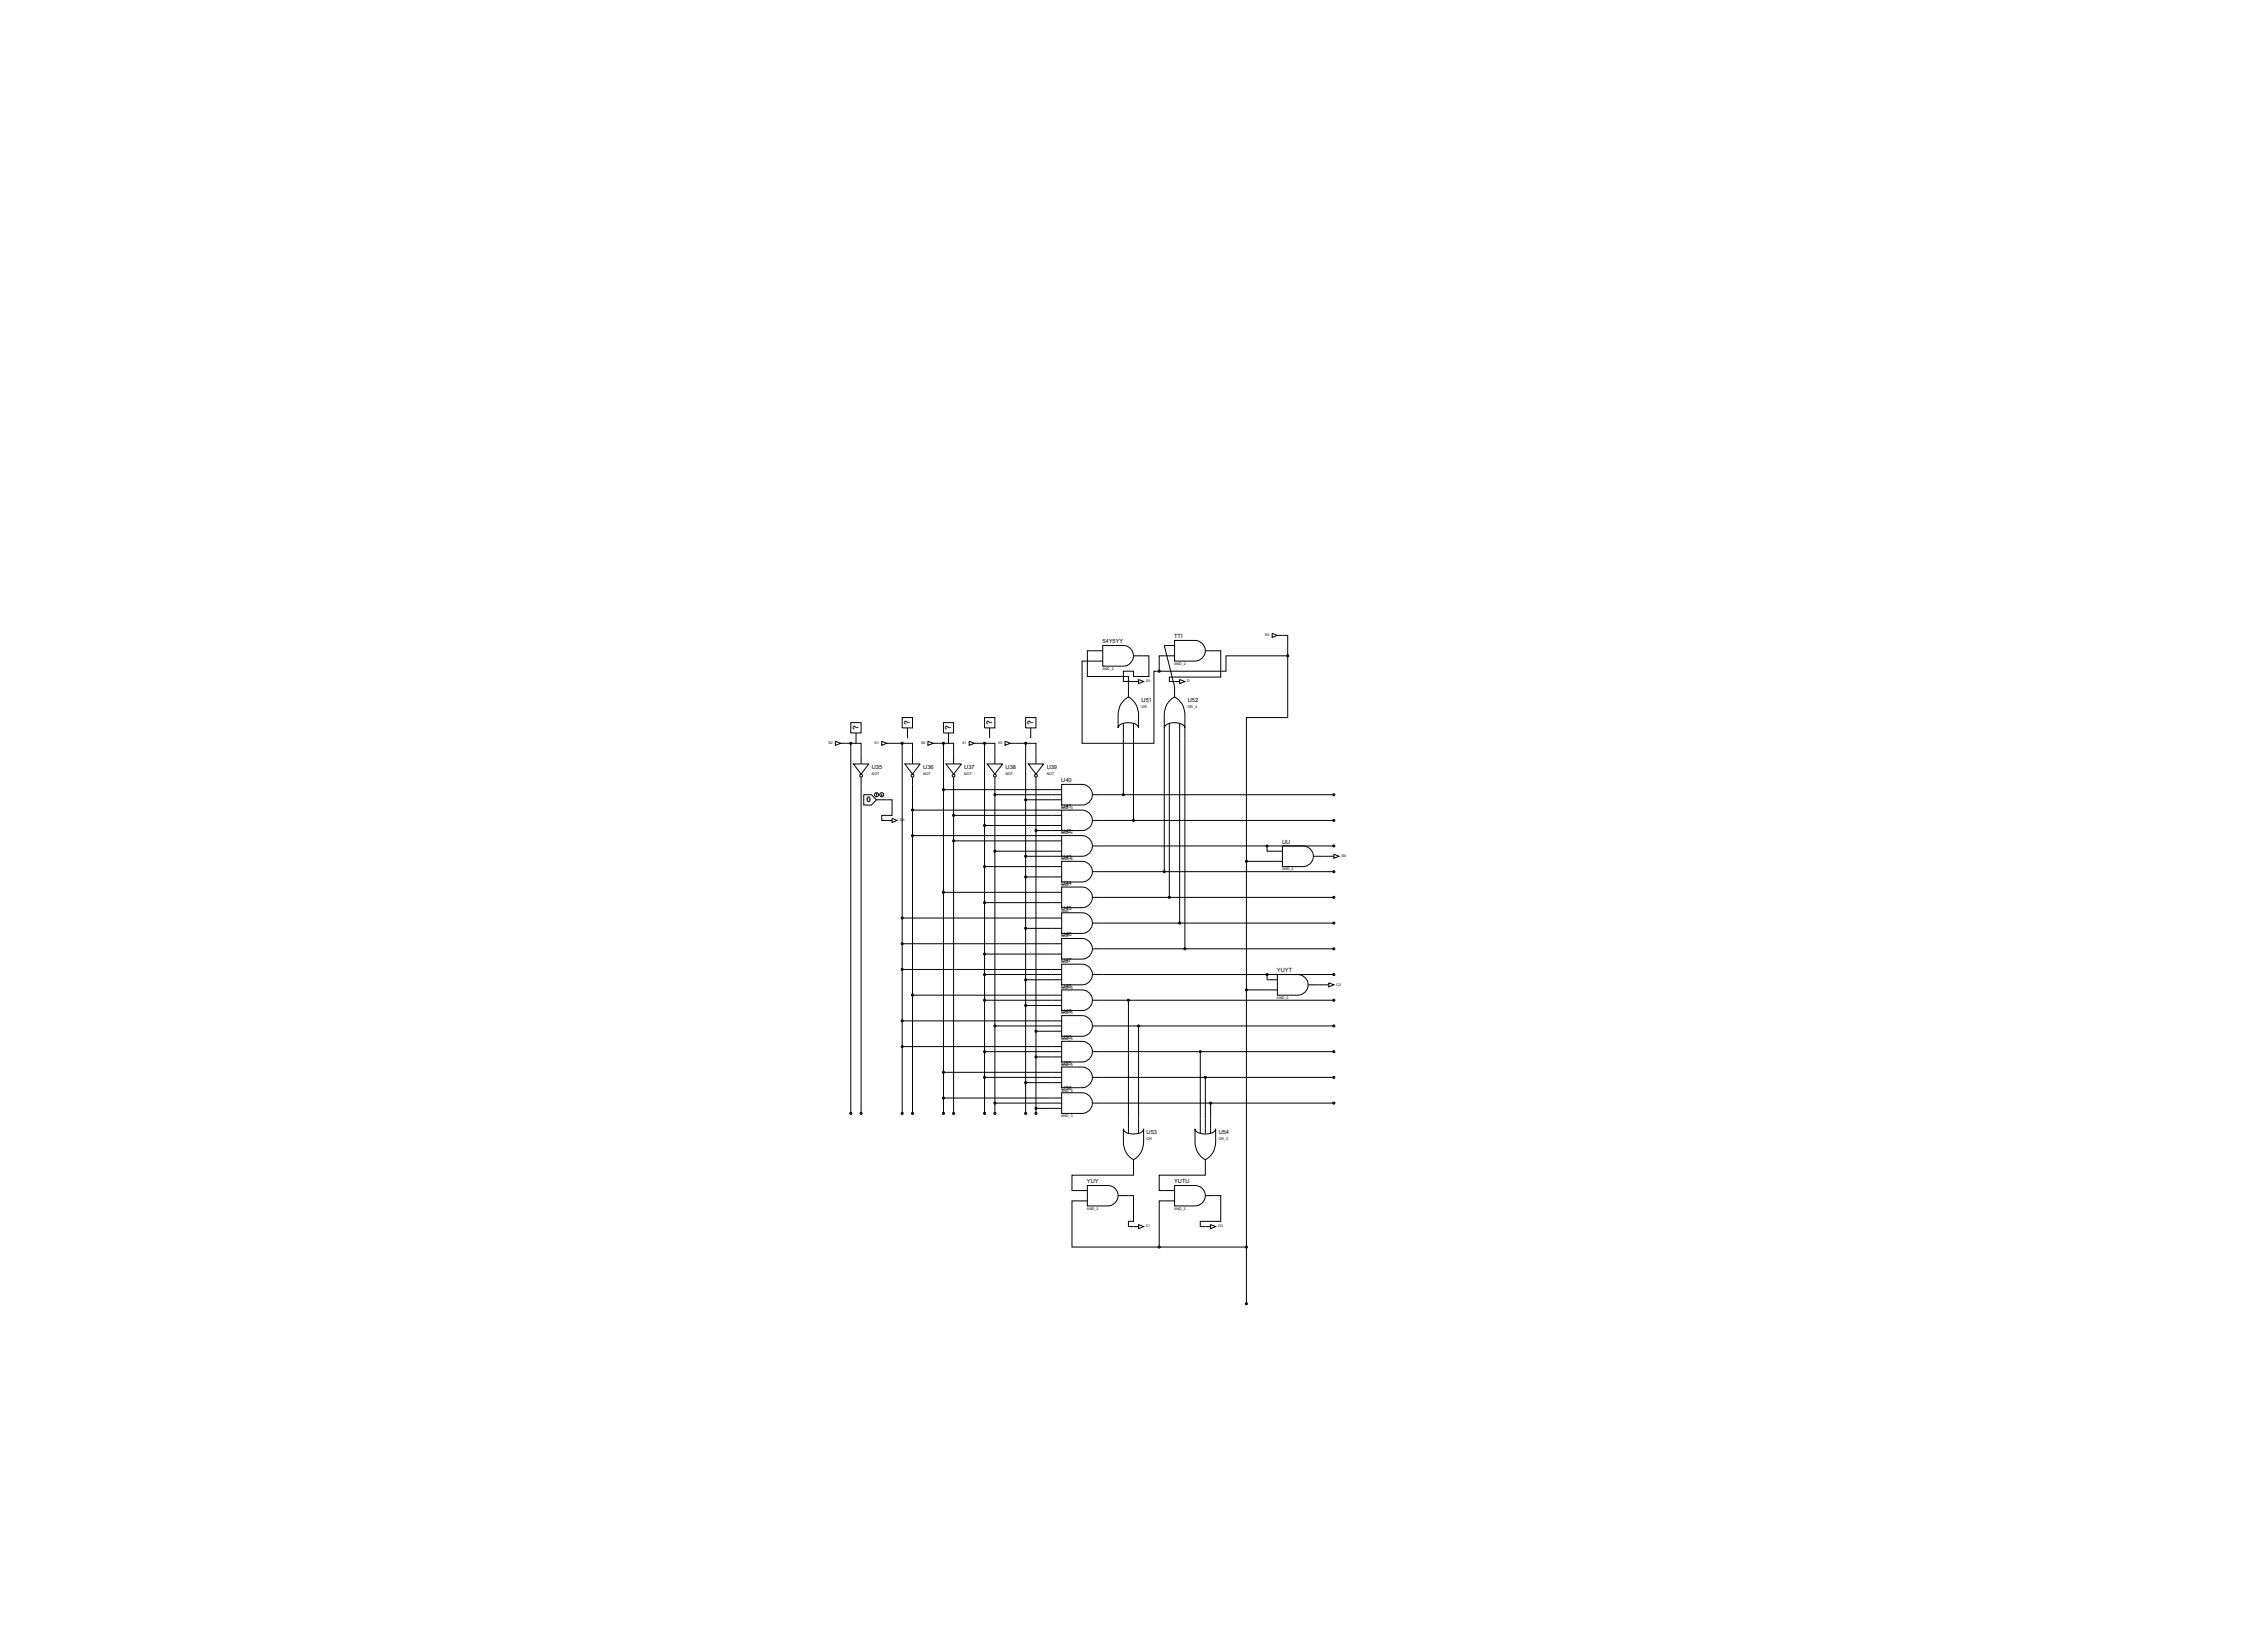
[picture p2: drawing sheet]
<svg xmlns="http://www.w3.org/2000/svg" width="1120mm" height="815mm" viewBox="0 0 1120 815" stroke-linecap="round" stroke-linejoin="round" font-family="sans-serif">
<defs><g id="words">
<g font-size="3.9">
<text x="450" y="358" transform="rotate(-90 450 358)">?</text>
<text x="490" y="358" transform="rotate(-90 490 358)">?</text>
<text x="511" y="358" transform="rotate(-90 511 358)">?</text>
<text x="424" y="361" transform="rotate(-90 424 361)">?</text>
<text x="470" y="361" transform="rotate(-90 470 361)">?</text>
<text x="428" y="396">0</text>
</g>
<g font-size="2.8">
<text x="545" y="318">54Y5YY</text>
<text x="580" y="315">TTI</text>
<text x="564" y="347">U51</text>
<text x="587" y="347">U52</text>
<text x="431" y="380">U35</text>
<text x="456" y="380">U36</text>
<text x="477" y="380">U37</text>
<text x="497" y="380">U38</text>
<text x="517" y="380">U39</text>
<text x="524" y="386">U40</text>
<text x="524" y="399">U41</text>
<text x="524" y="412">U42</text>
<text x="634" y="417">UU</text>
<text x="524" y="424">U43</text>
<text x="524" y="437">U44</text>
<text x="524" y="450">U45</text>
<text x="524" y="462">U46</text>
<text x="524" y="475">U47</text>
<text x="631" y="480">YUYT</text>
<text x="524" y="488">U48</text>
<text x="524" y="500">U49</text>
<text x="524" y="513">U50</text>
<text x="524" y="526">U55</text>
<text x="524" y="539">U56</text>
<text x="567" y="560">U53</text>
<text x="602" y="560">U54</text>
<text x="537" y="584">YUY</text>
<text x="580" y="584">YUTU</text>
</g>
<g font-size="1.8">
<text x="625" y="314">E0</text>
<text x="580" y="328">AND_2</text>
<text x="545" y="331">AND_2</text>
<text x="566" y="337">S1-</text>
<text x="587" y="337">D</text>
<text x="564" y="350">OR</text>
<text x="587" y="350">OR_4</text>
<text x="409" y="367">S2</text>
<text x="432" y="367">S1</text>
<text x="455" y="367">S0</text>
<text x="475" y="367">X1</text>
<text x="493" y="367">X0</text>
<text x="431" y="383">NOT</text>
<text x="456" y="383">NOT</text>
<text x="477" y="383">NOT</text>
<text x="497" y="383">NOT</text>
<text x="517" y="383">NOT</text>
<text x="524" y="399">AND_3</text>
<text x="445" y="406">S2-</text>
<text x="524" y="412">AND_4</text>
<text x="524" y="425">AND_4</text>
<text x="663" y="423">S0-</text>
<text x="634" y="430">AND_2</text>
<text x="524" y="437">AND</text>
<text x="524" y="450">AND</text>
<text x="524" y="463">AND</text>
<text x="524" y="476">AND</text>
<text x="524" y="488">AND_3</text>
<text x="660" y="487">C2</text>
<text x="631" y="493">AND_2</text>
<text x="524" y="501">AND_3</text>
<text x="524" y="514">AND_3</text>
<text x="524" y="526">AND_3</text>
<text x="524" y="539">AND_3</text>
<text x="524" y="552">AND_3</text>
<text x="567" y="563">OR</text>
<text x="602" y="563">OR_3</text>
<text x="537" y="597">AND_2</text>
<text x="580" y="597">AND_2</text>
<text x="566" y="606">C1</text>
<text x="602" y="606">C0</text>
</g>
</g></defs>
<g fill="none" stroke="#000" stroke-width=".49">
<path d="M575 319l5 20M634 314h2v10M540 321h-3v13h21v5M540 327h-5v40h35v-35h3M565 324h3v10h-8v-2h-5v5h5M575 324h-2v8M601 321h2v13h-25v3h2M636 324h-30v8h-33M636 324v30h-20v71M413 366l2 1-2 1zM415 367h5M420 367h6v10"/>
<path d="M420 367v183M422 377h7l-3 5zM436 366l2 1-2 1zM438 367h8M446 367h5v10M446 367v183M447 377h8l-4 5zM459 366l2 1-2 1zM461 367h5M466 367h5v10M466 367v183M467 377h8l-4 5z"/>
<path d="M479 366l2 1-2 1zM481 367h5M486 367h6v10M486 367v183M488 377h7l-3 5zM497 366l2 1-2 1zM499 367h8M507 367h5v10M507 367v183M508 377h8l-4 5zM555 365v27M560 365v40"/>
<path d="M575 365v66M578 365v78M583 365v91M586 365v104M426 384v166M438 395h3v8h-5v2h2M451 384v166M466 390h53M471 384v166M492 384v166M492 392h27M507 395h12"/>
<path d="M512 384v166M545 392h114M451 400h68M451 413h68M471 403h48M471 415h48M486 408h33M512 410h7M545 405h114M545 418h114M626 418v2h3M486 428h33"/>
<path d="M492 420h27M507 423h12M507 433h12M545 431h114M616 425h13M616 425v219M654 423h3M446 453h73M466 441h53M486 446h33M507 459h12M545 443h114"/>
<path d="M545 456h114M446 466h73M446 479h73M486 471h33M545 469h114M451 491h68M486 481h33M486 494h33M507 484h12M507 497h12M545 481h114M545 494h114"/>
<path d="M558 494v58M616 489h10M626 481v3M652 486h2M446 504h73M446 517h73M486 519h33M492 507h27M512 509h7M545 507h114M545 519h114M563 507v45"/>
<path d="M593 519v33M466 530h53M486 532h33M507 535h12M512 522h7M545 532h114M596 532v20M466 542h53M492 545h27M512 547h7M545 545h114M598 545v7"/>
<path d="M560 578v2h-30v8h2M596 578v2h-23v8h2M532 593h-2v23h43M558 590h2v13h-2v3h2M575 593h-2v23M601 590h2v13h-10v3h3M573 616h43"/>
<circle cx="426" cy="383" r=".7"/>
<circle cx="451" cy="383" r=".7"/>
<circle cx="471" cy="383" r=".7"/>
<circle cx="492" cy="383" r=".7"/>
<circle cx="512" cy="383" r=".7"/>
</g>
<g fill="#004000" stroke="#000" stroke-width=".49">
<path d="M466 367h1zM467 367l-1 1zM466 367v1z"/>
<path d="M486 367h1zM487 367l-1 1zM486 367v1z"/>
<path d="M507 367h-1zM507 367v1zM506 367l1 1z"/>
<path d="M445 367h1zM446 367v1zM445 367l1 1z"/>
<path d="M420 367h1zM421 367l-1 1zM420 367v1z"/>
</g>
<g fill="#004000">
<path d="M466 367h1l-1 1z"/>
<path d="M486 367h1l-1 1z"/>
<path d="M506 367h1v1z"/>
<path d="M445 367h1v1z"/>
<path d="M420 367h1l-1 1z"/>
</g>
<path d="M519 390h6M519 392h6M519 395h6M525 387h10a5 5 0 0 1 5 6 5 5 0 0 1-5 5h-10zM540 392h5M519 400h6M519 403h6M519 408h6M519 410h6M525 400h10a5 5 0 0 1 5 5 5 5 0 0 1-5 5h-10zM540 405h5" fill="none" stroke="#000" stroke-width=".49"/>
<g fill="#004000" stroke="#000" stroke-width=".49">
<path d="M491 392h1zM492 392v1zM491 392l1 1z"/>
<path d="M507 395h-1zM506 395h1z"/>
</g>
<g fill="#004000">
<path d="M491 392h1v1z"/>
<path d="M506 395h1z"/>
</g>
<g fill="none" stroke="#000" stroke-width=".49">
<path d="M519 413h6M519 415h6M525 413h10a5 5 0 0 1 5 5 5 5 0 0 1-5 5h-10zM540 418h5M519 420h6M519 423h6M519 428h6M519 433h6M525 425h10a5 5 0 0 1 5 6 5 5 0 0 1-5 5h-10zM525 438h10a5 5 0 0 1 5 5 5 5 0 0 1-5 5h-10zM540 431h5M519 441h6"/>
<path d="M519 446h6M540 443h5"/>
</g>
<g fill="#004000" stroke="#000" stroke-width=".49">
<path d="M466 389l1 1zM467 390h-1z"/>
<path d="M512 410h-1zM512 410v1zM511 410l1 1z"/>
<path d="M486 407l1 1zM487 408h-1z"/>
<path d="M471 402v1zM471 402l1 1zM472 403h-1z"/>
<path d="M451 400h-1zM451 400v1zM450 400l1 1z"/>
<path d="M450 412h1zM451 412v1zM450 413h1z"/>
<path d="M471 415h1zM472 415l-1 1zM471 415v1z"/>
<path d="M491 420h1zM492 420v1zM491 420l1 1z"/>
<path d="M507 422l-1 1zM507 422v1zM506 423h1z"/>
<path d="M486 428h1zM487 428l-1 1zM486 428v1z"/>
<path d="M507 433h-1zM507 434v-1zM506 433l1 1z"/>
<path d="M466 440l1 1zM467 441h-1z"/>
<path d="M486 446v-1zM486 445l1 1zM487 446h-1z"/>
</g>
<g fill="#004000">
<path d="M466 390v-1l1 1h-1z"/>
<path d="M512 410v1l-1-1z"/>
<path d="M486 408v-1l1 1h-1z"/>
<path d="M471 402l1 1h-1z"/>
<path d="M450 400h1v1z"/>
<path d="M450 413l1-1v1z"/>
<path d="M471 415h1l-1 1z"/>
<path d="M491 420h1v1z"/>
<path d="M507 422v1h-1z"/>
<path d="M486 428h1l-1 1z"/>
<path d="M506 433h1v1z"/>
<path d="M466 441v-1l1 1h-1z"/>
<path d="M486 446v-1l1 1h-1z"/>
</g>
<path d="M519 453h6M519 459h6M525 451h10a5 5 0 0 1 5 5 5 5 0 0 1-5 5h-10zM540 456h5" fill="none" stroke="#000" stroke-width=".49"/>
<g fill="#004000" stroke="#000" stroke-width=".49">
<path d="M445 453h1zM446 453v1zM445 453l1 1z"/>
<path d="M506 458h1zM507 458v1zM506 459h1z"/>
</g>
<g fill="#004000">
<path d="M445 453h1v1z"/>
<path d="M506 459l1-1v1z"/>
</g>
<path d="M519 466h6M519 471h6M525 463h10a5 5 0 0 1 5 6 5 5 0 0 1-5 5h-10zM540 469h5" fill="none" stroke="#000" stroke-width=".49"/>
<g fill="#004000" stroke="#000" stroke-width=".49">
<path d="M445 466h1zM446 466v1zM445 466l1 1z"/>
<path d="M486 471h1zM487 471l-1 1zM486 471v1z"/>
</g>
<g fill="#004000">
<path d="M445 466h1v1z"/>
<path d="M486 471h1l-1 1z"/>
</g>
<path d="M519 479h6M525 476h10a5 5 0 0 1 5 5 5 5 0 0 1-5 5h-10zM519 481h6M519 484h6M540 481h5" fill="none" stroke="#000" stroke-width=".49"/>
<g fill="#004000" stroke="#000" stroke-width=".49">
<path d="M445 479l1-1zM446 478v1zM445 479h1z"/>
<path d="M486 481h1zM487 481l-1 1zM486 481v1z"/>
<path d="M507 483l-1 1zM507 483v1zM506 484h1z"/>
</g>
<g fill="#004000">
<path d="M445 479l1-1v1z"/>
<path d="M486 481h1l-1 1z"/>
<path d="M506 484l1-1v1z"/>
</g>
<path d="M519 491h6M519 494h6M519 497h6M525 489h10a5 5 0 0 1 5 5 5 5 0 0 1-5 5h-10zM540 494h5M519 504h6M519 507h6M519 509h6M525 502h10a5 5 0 0 1 5 5 5 5 0 0 1-5 5h-10zM540 507h5" fill="none" stroke="#000" stroke-width=".49"/>
<g fill="#004000" stroke="#000" stroke-width=".49">
<path d="M450 491h1zM451 491v1zM450 491l1 1z"/>
<path d="M486 494h1zM486 494h1z"/>
<path d="M506 496h1zM507 496v1zM506 497h1z"/>
<path d="M491 506h1zM492 506v1zM491 507h1z"/>
<path d="M511 509h1zM512 509v1zM511 509l1 1z"/>
<path d="M445 504h1zM446 504v1zM445 504l1 1z"/>
</g>
<g fill="#004000">
<path d="M450 491h1v1z"/>
<path d="M486 494h1h-1z"/>
<path d="M506 497l1-1v1z"/>
<path d="M491 507l1-1v1z"/>
<path d="M511 509h1v1z"/>
<path d="M445 504h1v1z"/>
</g>
<path d="M519 517h6M519 519h6M525 514h10a5 5 0 0 1 5 5 5 5 0 0 1-5 6h-10zM540 519h5M519 522h6" fill="none" stroke="#000" stroke-width=".49"/>
<g fill="#004000" stroke="#000" stroke-width=".49">
<path d="M445 517l1-1zM446 516v1zM445 517h1z"/>
<path d="M486 519h1zM487 519l-1 1zM486 519v1z"/>
<path d="M511 522h1zM511 522h1z"/>
<path d="M659 392h1zM660 392l-1 1zM659 392v1z"/>
<path d="M659 405h1zM660 405l-1 1zM659 405v1z"/>
<path d="M659 418v-1zM659 417l1 1zM660 418h-1z"/>
<path d="M659 430l1 1zM660 431h-1z"/>
<path d="M659 443h1zM660 443l-1 1zM659 443v1z"/>
<path d="M659 456v-1zM659 455l1 1zM659 456h1z"/>
<path d="M659 468l1 1zM659 469h1z"/>
<path d="M659 481h1zM659 482l1-1zM659 481v1z"/>
<path d="M659 494h1zM659 494h1z"/>
<path d="M659 506l1 1zM659 507h1z"/>
<path d="M659 519h1zM659 520l1-1zM659 519v1z"/>
</g>
<g fill="#004000">
<path d="M445 517l1-1v1z"/>
<path d="M486 519h1l-1 1z"/>
<path d="M511 522h1z"/>
<path d="M659 392h1l-1 1z"/>
<path d="M659 405h1l-1 1z"/>
<path d="M659 418v-1l1 1h-1z"/>
<path d="M659 431v-1l1 1h-1z"/>
<path d="M659 443h1l-1 1z"/>
<path d="M659 456v-1l1 1h-1z"/>
<path d="M659 469v-1l1 1h-1z"/>
<path d="M659 481h1l-1 1z"/>
<path d="M659 494h1h-1z"/>
<path d="M659 507v-1l1 1h-1z"/>
<path d="M659 519h1l-1 1z"/>
</g>
<path d="M558 339v5M555 357v8M556 346l2-2 3 4a19 19 0 0 1 2 12 5 5 0 0 0-7-3l-3 1v2a16 16 0 0 1 3-14zM560 357v8" fill="none" stroke="#000" stroke-width=".49"/>
<g fill="#004000" stroke="#000" stroke-width=".49">
<path d="M555 392h1zM556 392l-1 1zM555 392v1z"/>
<path d="M560 405h1zM561 405l-1 1zM560 405v1z"/>
</g>
<g fill="#004000">
<path d="M555 392h1l-1 1z"/>
<path d="M560 405h1l-1 1z"/>
</g>
<path d="M580 339v5M575 360v5M578 357v8M578 346l2-2 1 1a10 10 0 0 1 5 8v7l-1-1a7 7 0 0 0-10 0v1a19 19 0 0 1 2-12zM583 357v8M586 360v5" fill="none" stroke="#000" stroke-width=".49"/>
<g fill="#004000" stroke="#000" stroke-width=".49">
<path d="M575 430l1 1zM576 431h-1z"/>
<path d="M577 443h1zM578 444v-1zM577 443l1 1z"/>
<path d="M582 456l1-1zM583 455v1zM582 456h1z"/>
<path d="M585 468h1zM586 468v1zM585 469h1z"/>
</g>
<g fill="#004000">
<path d="M575 431v-1l1 1h-1z"/>
<path d="M577 443h1v1z"/>
<path d="M582 456l1-1v1z"/>
<path d="M585 469l1-1v1z"/>
</g>
<path d="M555 558l1 1a7 7 0 0 0 8 0l1-1a19 19 0 0 1-1 11l-4 4-4-4a19 19 0 0 1-1-11zM558 552v8M563 552v8M590 558h1a7 7 0 0 0 10 0 19 19 0 0 1-2 11l-3 4-1-1a10 10 0 0 1-5-8zM593 552v8M596 552v8M598 552v8M560 573v5M596 573v5" fill="none" stroke="#000" stroke-width=".49"/>
<g fill="#004000" stroke="#000" stroke-width=".49">
<path d="M557 494h1zM557 494h1z"/>
<path d="M562 506h1zM563 506v1zM562 507h1z"/>
<path d="M486 549v1zM486 549l1 1zM487 550h-1z"/>
<path d="M491 550l1-1zM492 549v1zM491 550h1z"/>
<path d="M507 549l-1 1zM507 549v1zM506 550h1z"/>
<path d="M512 549l-1 1zM512 549v1zM511 550h1z"/>
<path d="M471 549v1zM471 549l1 1zM472 550h-1z"/>
<path d="M466 549v1zM466 549l1 1zM467 550h-1z"/>
<path d="M450 550l1-1zM451 549v1zM450 550h1z"/>
<path d="M446 549l-1 1zM446 549v1zM445 550h1z"/>
<path d="M425 549v1zM426 549v1zM425 550h1z"/>
<path d="M420 549v1zM420 549l1 1zM421 550h-1z"/>
</g>
<g fill="#004000">
<path d="M557 494h1z"/>
<path d="M562 507l1-1v1z"/>
<path d="M486 549l1 1h-1z"/>
<path d="M491 550l1-1v1z"/>
<path d="M507 549v1h-1z"/>
<path d="M512 549v1h-1z"/>
<path d="M471 549l1 1h-1z"/>
<path d="M466 550v-1l1 1h-1z"/>
<path d="M450 550l1-1v1z"/>
<path d="M446 549v1h-1z"/>
<path d="M425 550l1-1v1z"/>
<path d="M420 549l1 1h-1z"/>
</g>
<path d="M519 530h6M519 532h6M519 535h6M525 527h10a5 5 0 0 1 5 5 5 5 0 0 1-5 5h-10zM525 540h10a5 5 0 0 1 5 5 5 5 0 0 1-5 5h-10zM540 532h5M519 542h6M519 545h6M519 547h6M540 545h5" fill="none" stroke="#000" stroke-width=".49"/>
<g fill="#004000" stroke="#000" stroke-width=".49">
<path d="M466 529l1 1zM467 530h-1z"/>
<path d="M486 532h1zM487 532l-1 1zM486 532v1z"/>
<path d="M506 534h1zM507 534v1zM506 535h1z"/>
<path d="M466 542h1zM467 542l-1 1zM466 542v1z"/>
<path d="M491 545l1-1zM492 544v1zM491 545h1z"/>
<path d="M511 547h1zM512 547v1zM511 547l1 1z"/>
<path d="M659 532h1zM659 533l1-1zM659 532v1z"/>
<path d="M659 545v-1zM659 544l1 1zM659 545h1z"/>
<path d="M598 545v-1zM598 544l1 1zM599 545h-1z"/>
<path d="M595 532h1zM596 533v-1zM595 532l1 1z"/>
<path d="M593 519h1zM593 520l1-1zM593 519v1z"/>
</g>
<g fill="#004000">
<path d="M466 530v-1l1 1h-1z"/>
<path d="M486 532h1l-1 1z"/>
<path d="M506 535l1-1v1z"/>
<path d="M466 542h1l-1 1z"/>
<path d="M491 545l1-1v1z"/>
<path d="M511 547h1v1z"/>
<path d="M659 532h1l-1 1z"/>
<path d="M659 545v-1l1 1h-1z"/>
<path d="M598 545v-1l1 1h-1z"/>
<path d="M595 532h1v1z"/>
<path d="M593 519h1l-1 1z"/>
</g>
<g fill="none" stroke="#000" stroke-width=".49">
<path d="M545 319h10a5 5 0 0 1 5 5 5 5 0 0 1-5 5h-10zM575 319h5M580 316h10a5 5 0 0 1 6 5 5 5 0 0 1-6 6h-10zM629 313l2 1-2 1zM631 314h3M540 321h5M540 327h5M560 337h3M560 324h5M563 336l2 1-2 1zM575 324h5M580 337h3"/>
<path d="M583 336l3 1-3 1zM596 321h5M427 392h4l2 3-2 3h-4zM433 395h5M433 392h.1M433 392v1M435 393h1M436 392v1M436 393h.1M438 405h3M441 404l2 1-2 1zM634 418h10a5 5 0 0 1 5 5 5 5 0 0 1-5 5h-10z"/>
<path d="M629 420h5M629 425h5M649 423h5M657 423h2M659 422l3 1-3 1zM626 484h5M626 489h5M631 481h10a5 5 0 0 1 5 5 5 5 0 0 1-5 5h-10zM646 486h6M654 486h3M657 485l2 1-2 1zM532 588h5"/>
<path d="M532 593h5M537 586h10a5 5 0 0 1 6 5 5 5 0 0 1-6 5h-10zM553 590h5M575 588h5M575 593h5M580 586h10a5 5 0 0 1 6 5 5 5 0 0 1-6 5h-10zM596 590h5M560 606h3M563 605l2 1-2 1zM596 606h2M598 605l3 1-3 1z"/>
<circle cx="433" cy="393" r="1"/>
<circle cx="436" cy="393" r="1"/>
</g>
<g fill="#004000" stroke="#000" stroke-width=".49">
<path d="M615 644l1-1zM616 643v1zM615 644h1z"/>
<path d="M636 323v1zM636 323l1 1zM637 324h-1z"/>
<path d="M572 331h1zM573 331v1zM572 332h1z"/>
<path d="M626 418v-1zM626 417l1 1zM627 418h-1z"/>
<path d="M615 425h1zM616 425v1zM615 425l1 1z"/>
<path d="M616 488l-1 1zM616 488v1zM615 489h1z"/>
<path d="M626 481h1zM627 481l-1 1zM626 481v1z"/>
<path d="M616 615l-1 1zM616 615v1zM615 616h1z"/>
<path d="M572 616l1-1zM573 615v1zM572 616h1z"/>
</g>
<g fill="#004000">
<path d="M615 644l1-1v1z"/>
<path d="M636 323l1 1h-1z"/>
<path d="M572 332l1-1v1z"/>
<path d="M626 418v-1l1 1h-1z"/>
<path d="M615 425h1v1z"/>
<path d="M615 489l1-1v1z"/>
<path d="M626 481h1l-1 1z"/>
<path d="M615 616l1-1v1z"/>
<path d="M572 616l1-1v1z"/>
</g>
<path d="M420 357h6v5h-6zM446 354h5v6h-5zM448 360v5M466 357h5v5h-5zM486 354h6v6h-6zM489 360v5M507 354h5v6h-5zM509 360v5M423 362v5M469 362v5" fill="none" stroke="#000" stroke-width=".49"/>
<use href="#words"/>
</svg>
